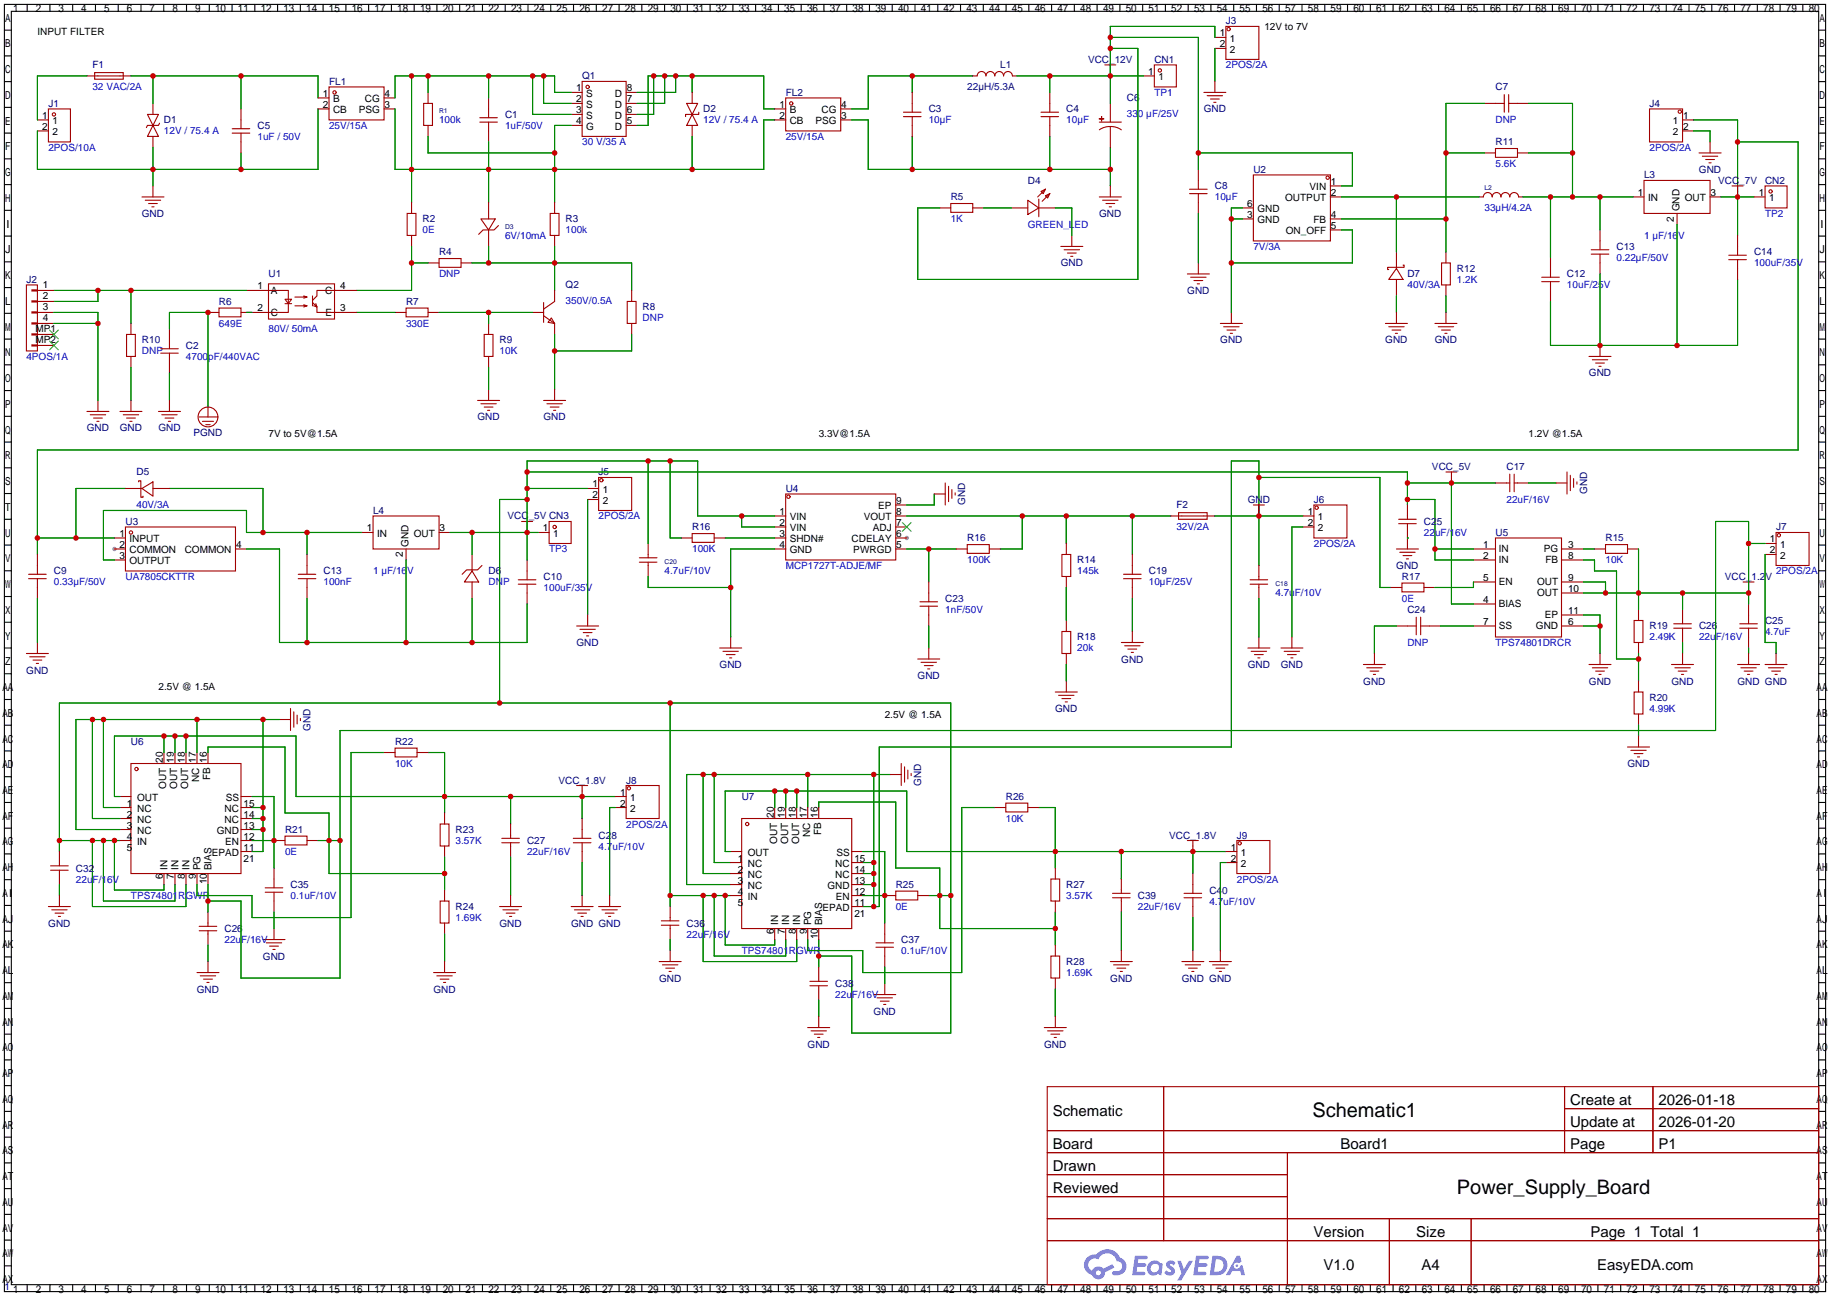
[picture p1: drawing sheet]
<svg xmlns="http://www.w3.org/2000/svg" width="422mm" height="299mm" viewBox="0 0 422 299" stroke-linecap="round" stroke-linejoin="round" font-family="sans-serif">
<defs><g id="words">
<g font-size="4.6">
<text x="302.9" y="258">Schematic1</text>
<text x="336.3" y="275.8">Power_Supply_Board</text>
</g>
<g font-size="3.5">
<text x="243" y="257.6">Schematic</text>
<text x="362.4" y="255.1">Create at</text>
<text x="382.8" y="255.1">2026-01-18</text>
<text x="362.4" y="260.2">Update at</text>
<text x="382.8" y="260.2">2026-01-20</text>
<text x="243" y="265.3">Board</text>
<text x="309.4" y="265.3">Board1</text>
<text x="362.4" y="265.3">Page</text>
<text x="382.8" y="265.3">P1</text>
<text x="243" y="270.3">Drawn</text>
<text x="243" y="275.4">Reviewed</text>
<text x="303.2" y="285.6">Version</text>
<text x="326.9" y="285.6">Size</text>
<text x="367.1" y="285.6">Page 1 Total 1</text>
<text x="305.5" y="293.2">V1.0</text>
<text x="328.1" y="293.2">A4</text>
<text x="368.6" y="293.2">EasyEDA.com</text>
</g>
<g font-size="2.5">
<text x="49.7" y="2.8">10</text>
<text x="54.9" y="2.8">11</text>
<text x="60.2" y="2.8">12</text>
<text x="65.4" y="2.8">13</text>
<text x="70.7" y="2.8">14</text>
<text x="75.9" y="2.8">15</text>
<text x="81.2" y="2.8">16</text>
<text x="86.4" y="2.8">17</text>
<text x="91.7" y="2.8">18</text>
<text x="97" y="2.8">19</text>
<text x="102.2" y="2.8">20</text>
<text x="107.5" y="2.8">21</text>
<text x="112.7" y="2.8">22</text>
<text x="118" y="2.8">23</text>
<text x="123.2" y="2.8">24</text>
<text x="128.5" y="2.8">25</text>
<text x="133.7" y="2.8">26</text>
<text x="139" y="2.8">27</text>
<text x="144.2" y="2.8">28</text>
<text x="149.5" y="2.8">29</text>
<text x="154.8" y="2.8">30</text>
<text x="160" y="2.8">31</text>
<text x="165.3" y="2.8">32</text>
<text x="170.5" y="2.8">33</text>
<text x="175.8" y="2.8">34</text>
<text x="181" y="2.8">35</text>
<text x="186.3" y="2.8">36</text>
<text x="191.5" y="2.8">37</text>
<text x="196.8" y="2.8">38</text>
<text x="202" y="2.8">39</text>
<text x="207.3" y="2.8">40</text>
<text x="212.6" y="2.8">41</text>
<text x="217.8" y="2.8">42</text>
<text x="223.1" y="2.8">43</text>
<text x="228.3" y="2.8">44</text>
<text x="233.6" y="2.8">45</text>
<text x="238.8" y="2.8">46</text>
<text x="244.1" y="2.8">47</text>
<text x="249.3" y="2.8">48</text>
<text x="254.6" y="2.8">49</text>
<text x="259.8" y="2.8">50</text>
<text x="265.1" y="2.8">51</text>
<text x="270.4" y="2.8">52</text>
<text x="275.6" y="2.8">53</text>
<text x="280.9" y="2.8">54</text>
<text x="286.1" y="2.8">55</text>
<text x="291.4" y="2.8">56</text>
<text x="296.6" y="2.8">57</text>
<text x="301.9" y="2.8">58</text>
<text x="307.1" y="2.8">59</text>
<text x="312.4" y="2.8">60</text>
<text x="317.7" y="2.8">61</text>
<text x="322.9" y="2.8">62</text>
<text x="328.2" y="2.8">63</text>
<text x="333.4" y="2.8">64</text>
<text x="338.7" y="2.8">65</text>
<text x="343.9" y="2.8">66</text>
<text x="349.2" y="2.8">67</text>
<text x="354.4" y="2.8">68</text>
<text x="359.7" y="2.8">69</text>
<text x="364.9" y="2.8">70</text>
<text x="370.2" y="2.8">71</text>
<text x="375.5" y="2.8">72</text>
<text x="380.7" y="2.8">73</text>
<text x="386" y="2.8">74</text>
<text x="391.2" y="2.8">75</text>
<text x="396.5" y="2.8">76</text>
<text x="401.7" y="2.8">77</text>
<text x="407" y="2.8">78</text>
<text x="412.2" y="2.8">79</text>
<text x="417.5" y="2.8">80</text>
<text x=".5" y="159.5">AA</text>
<text x="419.3" y="159.5">AA</text>
<text x=".5" y="165.5">AB</text>
<text x="419.3" y="165.5">AB</text>
<text x=".5" y="171.4">AC</text>
<text x="419.3" y="171.4">AC</text>
<text x=".5" y="177.4">AD</text>
<text x="419.3" y="177.4">AD</text>
<text x=".5" y="183.3">AE</text>
<text x="419.3" y="183.3">AE</text>
<text x=".5" y="189.3">AF</text>
<text x="419.3" y="189.3">AF</text>
<text x=".5" y="195.2">AG</text>
<text x="419.3" y="195.2">AG</text>
<text x=".5" y="201.1">AH</text>
<text x="419.3" y="201.1">AH</text>
<text x=".5" y="207.1">AI</text>
<text x="419.3" y="207.1">AI</text>
<text x=".5" y="213">AJ</text>
<text x="419.3" y="213">AJ</text>
<text x=".5" y="219">AK</text>
<text x="419.3" y="219">AK</text>
<text x=".5" y="224.9">AL</text>
<text x="419.3" y="224.9">AL</text>
<text x=".5" y="230.9">AM</text>
<text x="419.3" y="230.9">AM</text>
<text x=".5" y="236.8">AN</text>
<text x="419.3" y="236.8">AN</text>
<text x=".5" y="242.7">AO</text>
<text x="419.3" y="242.7">AO</text>
<text x=".5" y="248.7">AP</text>
<text x="419.3" y="248.7">AP</text>
<text x=".5" y="254.6">AQ</text>
<text x="419.3" y="254.6">AQ</text>
<text x=".5" y="260.6">AR</text>
<text x="419.3" y="260.6">AR</text>
<text x=".5" y="266.5">AS</text>
<text x="419.3" y="266.5">AS</text>
<text x=".5" y="272.5">AT</text>
<text x="419.3" y="272.5">AT</text>
<text x=".5" y="278.4">AU</text>
<text x="419.3" y="278.4">AU</text>
<text x=".5" y="284.4">AV</text>
<text x="419.3" y="284.4">AV</text>
<text x=".5" y="290.3">AW</text>
<text x="419.3" y="290.3">AW</text>
<text x=".5" y="296.2">AX</text>
<text x="49.7" y="298.4">10</text>
<text x="54.9" y="298.4">11</text>
<text x="60.2" y="298.4">12</text>
<text x="65.4" y="298.4">13</text>
<text x="70.7" y="298.4">14</text>
<text x="75.9" y="298.4">15</text>
<text x="81.2" y="298.4">16</text>
<text x="86.4" y="298.4">17</text>
<text x="91.7" y="298.4">18</text>
<text x="97" y="298.4">19</text>
<text x="102.2" y="298.4">20</text>
<text x="107.5" y="298.4">21</text>
<text x="112.7" y="298.4">22</text>
<text x="118" y="298.4">23</text>
<text x="123.2" y="298.4">24</text>
<text x="128.5" y="298.4">25</text>
<text x="133.7" y="298.4">26</text>
<text x="139" y="298.4">27</text>
<text x="144.2" y="298.4">28</text>
<text x="149.5" y="298.4">29</text>
<text x="154.8" y="298.4">30</text>
<text x="160" y="298.4">31</text>
<text x="165.3" y="298.4">32</text>
<text x="170.5" y="298.4">33</text>
<text x="175.8" y="298.4">34</text>
<text x="181" y="298.4">35</text>
<text x="186.3" y="298.4">36</text>
<text x="191.5" y="298.4">37</text>
<text x="196.8" y="298.4">38</text>
<text x="202" y="298.4">39</text>
<text x="207.3" y="298.4">40</text>
<text x="212.6" y="298.4">41</text>
<text x="217.8" y="298.4">42</text>
<text x="223.1" y="298.4">43</text>
<text x="228.3" y="298.4">44</text>
<text x="233.6" y="298.4">45</text>
<text x="238.8" y="298.4">46</text>
<text x="244.1" y="298.4">47</text>
<text x="249.3" y="298.4">48</text>
<text x="254.6" y="298.4">49</text>
<text x="259.8" y="298.4">50</text>
<text x="265.1" y="298.4">51</text>
<text x="270.4" y="298.4">52</text>
<text x="275.6" y="298.4">53</text>
<text x="280.9" y="298.4">54</text>
<text x="286.1" y="298.4">55</text>
<text x="291.4" y="298.4">56</text>
<text x="296.6" y="298.4">57</text>
<text x="301.9" y="298.4">58</text>
<text x="307.1" y="298.4">59</text>
<text x="312.4" y="298.4">60</text>
<text x="317.7" y="298.4">61</text>
<text x="322.9" y="298.4">62</text>
<text x="328.2" y="298.4">63</text>
<text x="333.4" y="298.4">64</text>
<text x="338.7" y="298.4">65</text>
<text x="343.9" y="298.4">66</text>
<text x="349.2" y="298.4">67</text>
<text x="354.4" y="298.4">68</text>
<text x="359.7" y="298.4">69</text>
<text x="364.9" y="298.4">70</text>
<text x="370.2" y="298.4">71</text>
<text x="375.5" y="298.4">72</text>
<text x="380.7" y="298.4">73</text>
<text x="386" y="298.4">74</text>
<text x="391.2" y="298.4">75</text>
<text x="396.5" y="298.4">76</text>
<text x="401.7" y="298.4">77</text>
<text x="407" y="298.4">78</text>
<text x="412.2" y="298.4">79</text>
<text x="417.5" y="298.4">80</text>
<text x="419.3" y="296.2">AX</text>
</g>
<g font-size="2.3" fill="#000080">
<text x="283" y="5.6">J3</text>
<text x="21.3" y="15.8">F1</text>
<text x="230.9" y="15.8">L1</text>
<text x="251.2" y="14.5">VCC_12V</text>
<text x="266.4" y="14.5">CN1</text>
<text x="75.9" y="19.6">FL1</text>
<text x="134.4" y="18.3">Q1</text>
<text x="181.4" y="22.1">FL2</text>
<text x="223.3" y="20.9">22µH/5.3A</text>
<text x="260.1" y="23.4">C6</text>
<text x="345.2" y="20.9">C7</text>
<text x="11.2" y="24.7">J1</text>
<text x="37.8" y="28.5">D1</text>
<text x="59.4" y="29.8">C5</text>
<text x="116.6" y="27.2">C1</text>
<text x="162.3" y="26">D2</text>
<text x="214.4" y="26">C3</text>
<text x="246.1" y="26">C4</text>
<text x="277.9" y="26">GND</text>
<text x="380.7" y="24.7">J4</text>
<text x="345.2" y="33.6">R11</text>
<text x="289.3" y="39.9">U2</text>
<text x="379.5" y="41.2">L3</text>
<text x="392.2" y="39.9">GND</text>
<text x="219.5" y="46.3">R5</text>
<text x="237.2" y="42.5">D4</text>
<text x="280.4" y="43.7">C8</text>
<text x="396.6" y="42.5">VCC_7V</text>
<text x="407.4" y="42.5">CN2</text>
<text x="32.7" y="50.1">GND</text>
<text x="97.5" y="51.4">R2</text>
<text x="130.6" y="51.4">R3</text>
<text x="253.7" y="50.1">GND</text>
<text x="101.3" y="59">R4</text>
<text x="373.1" y="57.7">C13</text>
<text x="404.9" y="59">C14</text>
<text x="6.1" y="65.3">J2</text>
<text x="62" y="64.1">U1</text>
<text x="244.8" y="61.5">GND</text>
<text x="324.9" y="64.1">D7</text>
<text x="336.3" y="62.8">R12</text>
<text x="361.7" y="64.1">C12</text>
<text x="50.5" y="70.4">R6</text>
<text x="93.7" y="70.4">R7</text>
<text x="130.6" y="66.6">Q2</text>
<text x="148.3" y="71.7">R8</text>
<text x="274" y="67.9">GND</text>
<text x="32.8" y="79.3">R10</text>
<text x="42.9" y="80.6">C2</text>
<text x="115.3" y="79.3">R9</text>
<text x="281.7" y="79.3">GND</text>
<text x="319.8" y="79.3">GND</text>
<text x="331.2" y="79.3">GND</text>
<text x="366.8" y="86.9">GND</text>
<text x="20" y="99.6">GND</text>
<text x="27.7" y="99.6">GND</text>
<text x="36.6" y="99.6">GND</text>
<text x="44.7" y="100.6">PGND</text>
<text x="110.2" y="97.1">GND</text>
<text x="125.5" y="97.1">GND</text>
<text x="31.5" y="109.8">D5</text>
<text x="138.2" y="109.8">J5</text>
<text x="181.4" y="113.6">U4</text>
<text x="330.5" y="108.5">VCC_5V</text>
<text x="347.7" y="108.5">C17</text>
<text x="86.1" y="118.7">L4</text>
<text x="117.2" y="119.9">VCC_5V CN3</text>
<text x="222.8" y="116.6" transform="rotate(-90 222.8 116.6)">GND</text>
<text x="271.5" y="117.4">F2</text>
<text x="288" y="116.1">GND</text>
<text x="303.3" y="116.1">J6</text>
<text x="366.3" y="114.1" transform="rotate(-90 366.3 114.1)">GND</text>
<text x="29" y="121.2">U3</text>
<text x="159.8" y="122.5">R16</text>
<text x="223.3" y="125">R16</text>
<text x="328.7" y="121.2">C25</text>
<text x="345.2" y="123.7">U5</text>
<text x="370.6" y="125">R15</text>
<text x="410" y="122.5">J7</text>
<text x="248.7" y="130.1">R14</text>
<text x="322.3" y="131.4">GND</text>
<text x="12.4" y="132.6">C9</text>
<text x="74.7" y="132.6">C13</text>
<text x="112.8" y="132.6">D6</text>
<text x="125.5" y="133.9">C10</text>
<text x="265.2" y="132.6">C19</text>
<text x="323.6" y="133.9">R17</text>
<text x="398.2" y="133.9">VCC_1.2V</text>
<text x="218.2" y="139">C23</text>
<text x="324.9" y="141.5">C24</text>
<text x="133.1" y="149.1">GND</text>
<text x="248.7" y="147.9">R18</text>
<text x="380.7" y="145.3">R19</text>
<text x="392.2" y="145.3">C26</text>
<text x="407.4" y="144.1">C25</text>
<text x="6.1" y="155.5">GND</text>
<text x="166.1" y="154.2">GND</text>
<text x="258.8" y="153">GND</text>
<text x="288" y="154.2">GND</text>
<text x="295.6" y="154.2">GND</text>
<text x="211.8" y="156.8">GND</text>
<text x="314.7" y="158">GND</text>
<text x="366.8" y="158">GND</text>
<text x="380.7" y="161.8">R20</text>
<text x="385.8" y="158">GND</text>
<text x="401" y="158">GND GND</text>
<text x="243.6" y="164.4">GND</text>
<text x="30.2" y="172">U6</text>
<text x="71.7" y="168.7" transform="rotate(-90 71.7 168.7)">GND</text>
<text x="91.2" y="172">R22</text>
<text x="375.6" y="177.1">GND</text>
<text x="128.9" y="180.9">VCC_1.8V</text>
<text x="144.5" y="180.9">J8</text>
<text x="171.2" y="184.7">U7</text>
<text x="212.6" y="181.4" transform="rotate(-90 212.6 181.4)">GND</text>
<text x="232.2" y="184.7">R26</text>
<text x="65.8" y="192.3">R21</text>
<text x="105.2" y="192.3">R23</text>
<text x="121.7" y="194.9">C27</text>
<text x="138.2" y="193.6">C28</text>
<text x="269.9" y="193.6">VCC_1.8V</text>
<text x="285.5" y="193.6">J9</text>
<text x="17.5" y="201.2">C32</text>
<text x="67.1" y="205">C35</text>
<text x="206.8" y="205">R25</text>
<text x="246.1" y="205">R27</text>
<text x="262.6" y="207.6">C39</text>
<text x="279.1" y="206.3">C40</text>
<text x="11.2" y="213.9">GND</text>
<text x="51.8" y="215.2">C26</text>
<text x="105.2" y="210.1">R24</text>
<text x="115.3" y="213.9">GND</text>
<text x="131.8" y="213.9">GND GND</text>
<text x="158.5" y="213.9">C36</text>
<text x="60.7" y="221.5">GND</text>
<text x="208" y="217.7">C37</text>
<text x="152.1" y="226.6">GND</text>
<text x="192.8" y="227.9">C38</text>
<text x="246.1" y="222.8">R28</text>
<text x="256.3" y="226.6">GND</text>
<text x="272.8" y="226.6">GND GND</text>
<text x="45.4" y="229.2">GND</text>
<text x="100.1" y="229.2">GND</text>
<text x="201.7" y="234.2">GND</text>
<text x="186.4" y="241.9">GND</text>
<text x="241" y="241.9">GND</text>
<text x="1" y="297.7">1</text>
</g>
<g font-size="2.3">
<text x="8.6" y="8.2">INPUT FILTER</text>
<text x="281.5" y="8.4">1</text>
<text x="281.5" y="10.9">2</text>
<text x="283.9" y="9.7">1</text>
<text x="291.8" y="6.9">12V to 7V</text>
<text x="265" y="17.3">1</text>
<text x="283.9" y="12.2">2</text>
<text x="74.5" y="22.4">1</text>
<text x="76.9" y="23.6">B</text>
<text x="84.2" y="23.6">CG</text>
<text x="88.8" y="22.4">4</text>
<text x="133" y="23.6">2</text>
<text x="133" y="21.1">1</text>
<text x="135.3" y="22.4">S</text>
<text x="141.9" y="22.4">D</text>
<text x="144.7" y="21.1">8</text>
<text x="144.7" y="23.6">7</text>
<text x="267.4" y="18.6">1</text>
<text x="9.8" y="27.5">1</text>
<text x="9.8" y="30">2</text>
<text x="12.1" y="28.7">1</text>
<text x="74.5" y="24.9">2</text>
<text x="76.9" y="26.2">CB</text>
<text x="82.8" y="26.2">PSG</text>
<text x="88.8" y="24.9">3</text>
<text x="133" y="28.7">4</text>
<text x="133" y="26.2">3</text>
<text x="135.3" y="30">G</text>
<text x="135.3" y="27.5">S</text>
<text x="135.3" y="24.9">S</text>
<text x="141.9" y="24.9">D</text>
<text x="141.9" y="27.5">D</text>
<text x="141.9" y="30">D</text>
<text x="144.7" y="26.2">6</text>
<text x="144.7" y="28.7">5</text>
<text x="179.9" y="24.9">1</text>
<text x="179.9" y="27.5">2</text>
<text x="182.3" y="26.2">B</text>
<text x="182.3" y="28.7">CB</text>
<text x="188.2" y="28.7">PSG</text>
<text x="189.7" y="26.2">CG</text>
<text x="194.2" y="27.5">3</text>
<text x="194.2" y="24.9">4</text>
<text x="386.1" y="28.7">1</text>
<text x="388.5" y="27.5">1</text>
<text x="388.5" y="30">2</text>
<text x="12.1" y="31.3">2</text>
<text x="386.1" y="31.3">2</text>
<text x="287.9" y="47.8">6</text>
<text x="296.7" y="46.5">OUTPUT</text>
<text x="302.3" y="44">VIN</text>
<text x="307.2" y="45.2">2</text>
<text x="307.2" y="42.7">1</text>
<text x="378.1" y="45.2">1</text>
<text x="380.4" y="46.5">IN</text>
<text x="388.9" y="46.5">OUT</text>
<text x="394.8" y="45.2">3</text>
<text x="406" y="45.2">1</text>
<text x="408.4" y="46.5">1</text>
<text x="287.9" y="50.3">3</text>
<text x="290.2" y="49">GND</text>
<text x="290.2" y="51.6">GND</text>
<text x="303.2" y="51.6">FB</text>
<text x="307.2" y="52.9">5</text>
<text x="307.2" y="50.3">4</text>
<text x="386.4" y="51.2" transform="rotate(-90 386.4 51.2)">2</text>
<text x="387.6" y="48.8" transform="rotate(-90 387.6 48.8)">GND</text>
<text x="296.8" y="54.1">ON_OFF</text>
<text x="9.9" y="66.6">1</text>
<text x="9.9" y="69.1">2</text>
<text x="9.9" y="71.7">3</text>
<text x="59.4" y="71.9">2</text>
<text x="59.4" y="66.8">1</text>
<text x="62.5" y="67.8">A</text>
<text x="75" y="67.8">C</text>
<text x="78.5" y="66.8">4</text>
<text x="78.5" y="71.9">3</text>
<text x="8.2" y="76.8">MP1</text>
<text x="9.9" y="74.2">4</text>
<text x="62.5" y="72.9">C</text>
<text x="75.2" y="72.9">E</text>
<text x="8.2" y="79.3">MP2</text>
<text x="62" y="100.9">7V to 5V@1.5A</text>
<text x="189" y="100.9">3.3V@1.5A</text>
<text x="352.8" y="100.9">1.2V @1.5A</text>
<text x="136.8" y="112.5">1</text>
<text x="139.1" y="113.8">1</text>
<text x="136.8" y="115.1">2</text>
<text x="139.1" y="116.4">2</text>
<text x="179.9" y="118.9">1</text>
<text x="202.7" y="117.6">EP</text>
<text x="206.9" y="118.9">8</text>
<text x="206.9" y="116.4">9</text>
<text x="301.9" y="118.9">1</text>
<text x="27.5" y="124">1</text>
<text x="29.9" y="125.2">INPUT</text>
<text x="84.7" y="122.7">1</text>
<text x="87" y="124">IN</text>
<text x="95.5" y="124">OUT</text>
<text x="101.5" y="122.7">3</text>
<text x="125.3" y="122.7">1</text>
<text x="127.7" y="124">1</text>
<text x="179.9" y="121.4">2</text>
<text x="179.9" y="124">3</text>
<text x="182.3" y="120.2">VIN</text>
<text x="182.3" y="122.7">VIN</text>
<text x="182.3" y="125.2">SHDN#</text>
<text x="196.6" y="125.2">CDELAY</text>
<text x="199.4" y="120.2">VOUT</text>
<text x="201.5" y="122.7">ADJ</text>
<text x="206.9" y="124">6</text>
<text x="206.9" y="121.4">7</text>
<text x="301.9" y="121.4">2</text>
<text x="304.2" y="120.2">1</text>
<text x="304.2" y="122.7">2</text>
<text x="408.5" y="125.2">1</text>
<text x="27.5" y="126.5">2</text>
<text x="27.5" y="129.1">3</text>
<text x="29.9" y="127.8">COMMON</text>
<text x="29.9" y="130.3">OUTPUT</text>
<text x="42.6" y="127.8">COMMON</text>
<text x="54.5" y="126.5">4</text>
<text x="93" y="128.6" transform="rotate(-90 93 128.6)">2</text>
<text x="94.3" y="126.3" transform="rotate(-90 94.3 126.3)">GND</text>
<text x="179.9" y="126.5">4</text>
<text x="182.3" y="127.8">GND</text>
<text x="197" y="127.8">PWRGD</text>
<text x="206.9" y="126.5">5</text>
<text x="342.4" y="126.5">1</text>
<text x="342.4" y="129.1">2</text>
<text x="345.9" y="127.5">IN</text>
<text x="345.9" y="130.1">IN</text>
<text x="356.3" y="127.5">PG</text>
<text x="356.7" y="130.1">FB</text>
<text x="361.9" y="126.5">3</text>
<text x="361.9" y="129.1">8</text>
<text x="408.5" y="127.8">2</text>
<text x="410.9" y="126.5">1</text>
<text x="410.9" y="129.1">2</text>
<text x="342.4" y="134.1">5</text>
<text x="345.9" y="135.2">EN</text>
<text x="354.8" y="135.2">OUT</text>
<text x="354.8" y="137.7">OUT</text>
<text x="361.9" y="134.1">9</text>
<text x="361.9" y="136.7">10</text>
<text x="342.4" y="139.2">4</text>
<text x="345.9" y="140.2">BIAS</text>
<text x="356.6" y="142.8">EP</text>
<text x="361.9" y="141.8">11</text>
<text x="342.4" y="144.3">7</text>
<text x="345.9" y="145.3">SS</text>
<text x="354.5" y="145.3">GND</text>
<text x="361.9" y="144.3">6</text>
<text x="36.6" y="159.3">2.5V @ 1.5A</text>
<text x="204.2" y="165.7">2.5V @ 1.5A</text>
<text x="37.6" y="176.1" transform="rotate(-90 37.6 176.1)">20</text>
<text x="40.2" y="176.1" transform="rotate(-90 40.2 176.1)">19</text>
<text x="42.7" y="176.1" transform="rotate(-90 42.7 176.1)">18</text>
<text x="45.2" y="176.1" transform="rotate(-90 45.2 176.1)">17</text>
<text x="47.8" y="176.1" transform="rotate(-90 47.8 176.1)">16</text>
<text x="31.7" y="185">OUT</text>
<text x="38.4" y="182.1" transform="rotate(-90 38.4 182.1)">OUT</text>
<text x="40.9" y="182.1" transform="rotate(-90 40.9 182.1)">OUT</text>
<text x="43.5" y="182.1" transform="rotate(-90 43.5 182.1)">OUT</text>
<text x="46" y="180.6" transform="rotate(-90 46 180.6)">NC</text>
<text x="48.5" y="180.2" transform="rotate(-90 48.5 180.2)">FB</text>
<text x="52.1" y="185">SS</text>
<text x="143.1" y="183.7">1</text>
<text x="145.5" y="184.9">1</text>
<text x="29.3" y="186.2">1</text>
<text x="29.3" y="188.8">2</text>
<text x="29.3" y="191.3">3</text>
<text x="31.7" y="187.5">NC</text>
<text x="31.7" y="190">NC</text>
<text x="51.8" y="190">NC</text>
<text x="51.8" y="187.5">NC</text>
<text x="56.2" y="191.3">13</text>
<text x="56.2" y="188.8">14</text>
<text x="56.2" y="186.2">15</text>
<text x="143.1" y="186.2">2</text>
<text x="145.5" y="187.5">2</text>
<text x="178.6" y="188.8" transform="rotate(-90 178.6 188.8)">20</text>
<text x="181.1" y="188.8" transform="rotate(-90 181.1 188.8)">19</text>
<text x="183.7" y="188.8" transform="rotate(-90 183.7 188.8)">18</text>
<text x="186.2" y="188.8" transform="rotate(-90 186.2 188.8)">17</text>
<text x="188.7" y="188.8" transform="rotate(-90 188.7 188.8)">16</text>
<text x="29.3" y="193.8">4</text>
<text x="29.3" y="196.4">5</text>
<text x="31.7" y="192.6">NC</text>
<text x="31.7" y="195.1">IN</text>
<text x="48.9" y="197.7">EPAD</text>
<text x="50" y="192.6">GND</text>
<text x="52" y="195.1">EN</text>
<text x="56.2" y="196.4">11</text>
<text x="56.2" y="193.8">12</text>
<text x="172.6" y="197.7">OUT</text>
<text x="179.3" y="194.8" transform="rotate(-90 179.3 194.8)">OUT</text>
<text x="181.9" y="194.8" transform="rotate(-90 181.9 194.8)">OUT</text>
<text x="184.4" y="194.8" transform="rotate(-90 184.4 194.8)">OUT</text>
<text x="187" y="193.3" transform="rotate(-90 187 193.3)">NC</text>
<text x="189.5" y="192.9" transform="rotate(-90 189.5 192.9)">FB</text>
<text x="193.1" y="197.7">SS</text>
<text x="284.1" y="196.4">1</text>
<text x="286.4" y="197.6">1</text>
<text x="37.6" y="202.8" transform="rotate(-90 37.6 202.8)">6</text>
<text x="38.6" y="200.9" transform="rotate(-90 38.6 200.9)">IN</text>
<text x="40.2" y="202.8" transform="rotate(-90 40.2 202.8)">7</text>
<text x="41.2" y="200.9" transform="rotate(-90 41.2 200.9)">IN</text>
<text x="42.7" y="202.8" transform="rotate(-90 42.7 202.8)">8</text>
<text x="43.7" y="200.9" transform="rotate(-90 43.7 200.9)">IN</text>
<text x="45.2" y="202.8" transform="rotate(-90 45.2 202.8)">9</text>
<text x="46.3" y="200.9" transform="rotate(-90 46.3 200.9)">PG</text>
<text x="48.8" y="200.9" transform="rotate(-90 48.8 200.9)">BIAS</text>
<text x="56.2" y="198.9">21</text>
<text x="170.3" y="198.9">1</text>
<text x="170.3" y="201.5">2</text>
<text x="172.6" y="200.2">NC</text>
<text x="172.6" y="202.7">NC</text>
<text x="192.8" y="202.7">NC</text>
<text x="192.8" y="200.2">NC</text>
<text x="197.2" y="201.5">14</text>
<text x="197.2" y="198.9">15</text>
<text x="284.1" y="198.9">2</text>
<text x="286.4" y="200.2">2</text>
<text x="47.8" y="204.1" transform="rotate(-90 47.8 204.1)">10</text>
<text x="170.3" y="204">3</text>
<text x="170.3" y="206.5">4</text>
<text x="170.3" y="209.1">5</text>
<text x="172.6" y="205.3">NC</text>
<text x="172.6" y="207.8">IN</text>
<text x="191" y="205.3">GND</text>
<text x="192.9" y="207.8">EN</text>
<text x="197.2" y="209.1">11</text>
<text x="197.2" y="206.5">12</text>
<text x="197.2" y="204">13</text>
<text x="178.6" y="215.5" transform="rotate(-90 178.6 215.5)">6</text>
<text x="179.6" y="213.6" transform="rotate(-90 179.6 213.6)">IN</text>
<text x="181.1" y="215.5" transform="rotate(-90 181.1 215.5)">7</text>
<text x="182.1" y="213.6" transform="rotate(-90 182.1 213.6)">IN</text>
<text x="183.7" y="215.5" transform="rotate(-90 183.7 215.5)">8</text>
<text x="184.7" y="213.6" transform="rotate(-90 184.7 213.6)">IN</text>
<text x="186.2" y="215.5" transform="rotate(-90 186.2 215.5)">9</text>
<text x="187.2" y="213.6" transform="rotate(-90 187.2 213.6)">PG</text>
<text x="189.8" y="213.6" transform="rotate(-90 189.8 213.6)">BIAS</text>
<text x="189.9" y="210.4">EPAD</text>
<text x="197.2" y="211.6">21</text>
<text x="188.7" y="216.8" transform="rotate(-90 188.7 216.8)">10</text>
</g>
<g font-size="2.3" fill="#00f">
<text x="283" y="15.8">2POS/2A</text>
<text x="21.3" y="20.9">32 VAC/2A</text>
<text x="266.4" y="22.1">TP1</text>
<text x="75.9" y="29.8">25V/15A</text>
<text x="101.3" y="28.5">100k</text>
<text x="116.6" y="29.8">1uF/50V</text>
<text x="162.3" y="28.5">12V / 75.4 A</text>
<text x="214.4" y="28.5">10µF</text>
<text x="246.1" y="28.5">10µF</text>
<text x="260.1" y="27">330 µF/25V</text>
<text x="345.2" y="28.5">DNP</text>
<text x="11.2" y="34.8">2POS/10A</text>
<text x="37.8" y="31">12V / 75.4 A</text>
<text x="59.4" y="32.3">1uF / 50V</text>
<text x="134.4" y="33.6">30 V/35 A</text>
<text x="181.4" y="32.3">25V/15A</text>
<text x="380.7" y="34.8">2POS/2A</text>
<text x="345.2" y="38.7">5.6K</text>
<text x="280.4" y="46.3">10µF</text>
<text x="97.5" y="53.9">0E</text>
<text x="130.6" y="53.9">100k</text>
<text x="219.5" y="51.4">1K</text>
<text x="237.2" y="52.6">GREEN_LED</text>
<text x="342.6" y="48.8">33µH/4.2A</text>
<text x="407.4" y="50.1">TP2</text>
<text x="116.6" y="55.2">6V/10mA</text>
<text x="289.3" y="57.7">7V/3A</text>
<text x="379.5" y="55.2">1 µF/16V</text>
<text x="101.3" y="64.1">DNP</text>
<text x="336.3" y="65.3">1.2K</text>
<text x="373.1" y="60.2">0.22µF/50V</text>
<text x="404.9" y="61.5">100uF/35V</text>
<text x="130.6" y="70.1">350V/0.5A</text>
<text x="324.9" y="66.6">40V/3A</text>
<text x="361.7" y="66.6">10uF/25V</text>
<text x="50.5" y="75.5">649E</text>
<text x="62" y="76.8">80V/ 50mA</text>
<text x="93.7" y="75.5">330E</text>
<text x="148.3" y="74.2">DNP</text>
<text x="6.1" y="83.1">4POS/1A</text>
<text x="32.8" y="81.8">DNP</text>
<text x="42.9" y="83.1">4700pF/440VAC</text>
<text x="115.3" y="81.8">10K</text>
<text x="31.5" y="117.4">40V/3A</text>
<text x="138.2" y="119.9">2POS/2A</text>
<text x="347.7" y="116.1">22uF/16V</text>
<text x="271.5" y="122.5">32V/2A</text>
<text x="328.7" y="123.7">22uF/16V</text>
<text x="126.7" y="127.6">TP3</text>
<text x="159.8" y="127.6">100K</text>
<text x="181.4" y="131.4">MCP1727T-ADJE/MF</text>
<text x="223.3" y="130.1">100K</text>
<text x="303.3" y="126.3">2POS/2A</text>
<text x="370.6" y="130.1">10K</text>
<text x="12.4" y="135.2">0.33µF/50V</text>
<text x="29" y="133.9">UA7805CKTTR</text>
<text x="74.7" y="135.2">100nF</text>
<text x="86.1" y="132.6">1 µF/16V</text>
<text x="112.8" y="135.2">DNP</text>
<text x="125.5" y="136.4">100uF/35V</text>
<text x="153.4" y="132.6">4.7uF/10V</text>
<text x="248.7" y="132.6">145k</text>
<text x="265.2" y="135.2">10µF/25V</text>
<text x="294.4" y="137.7">4.7uF/10V</text>
<text x="410" y="132.6">2POS/2A</text>
<text x="218.2" y="141.5">1nF/50V</text>
<text x="323.6" y="139">0E</text>
<text x="324.9" y="149.1">DNP</text>
<text x="345.2" y="149.1">TPS74801DRCR</text>
<text x="380.7" y="147.9">2.49K</text>
<text x="392.2" y="147.9">22uF/16V</text>
<text x="407.4" y="146.6">4.7uF</text>
<text x="248.7" y="150.4">20k</text>
<text x="380.7" y="164.4">4.99K</text>
<text x="91.2" y="177.1">10K</text>
<text x="144.5" y="191.1">2POS/2A</text>
<text x="232.2" y="189.8">10K</text>
<text x="65.8" y="197.4">0E</text>
<text x="105.2" y="194.9">3.57K</text>
<text x="121.7" y="197.4">22uF/16V</text>
<text x="138.2" y="196.1">4.7uF/10V</text>
<text x="17.5" y="203.8">22uF/16V</text>
<text x="285.5" y="203.8">2POS/2A</text>
<text x="30.2" y="207.6">TPS74801RGWR</text>
<text x="67.1" y="207.6">0.1uF/10V</text>
<text x="246.1" y="207.6">3.57K</text>
<text x="279.1" y="208.8">4.7uF/10V</text>
<text x="105.2" y="212.6">1.69K</text>
<text x="206.8" y="210.1">0E</text>
<text x="262.6" y="210.1">22uF/16V</text>
<text x="51.8" y="217.7">22uF/16V</text>
<text x="158.5" y="216.5">22uF/16V</text>
<text x="171.2" y="220.3">TPS74801RGWR</text>
<text x="208" y="220.3">0.1uF/10V</text>
<text x="246.1" y="225.3">1.69K</text>
<text x="192.8" y="230.4">22uF/16V</text>
</g>
<g font-size="1.6" fill="#000080">
<text x="101.3" y="26.1">R1</text>
<text x="342.6" y="43.9">L2</text>
<text x="116.6" y="52.8">D3</text>
<text x="153.4" y="130.2">C20</text>
<text x="294.4" y="135.3">C18</text>
</g>
</g></defs>
<g fill="#999">
<circle cx="26.4" cy="126.7" r=".51"/>
<circle cx="209.3" cy="124.2" r=".51"/>
</g>
<g fill="none" stroke="#000" stroke-width=".25">
<path d="M1 1h420.4v297.2h-420.4zM1 7h1.6M1 12.9h1.6M1 18.8h1.6M2.6 2.6h417.2v294h-417.2zM6.3 1v1.6M11.5 1v1.6M16.8 1v1.6M22 1v1.6M27.3 1v1.6M32.5 1v1.6M37.8 1v1.6"/>
<path d="M43.1 1v1.6M48.3 1v1.6M53.6 1v1.6M58.8 1v1.6M64.1 1v1.6M69.3 1v1.6M74.6 1v1.6M79.8 1v1.6M85.1 1v1.6M90.3 1v1.6M95.6 1v1.6M100.9 1v1.6"/>
<path d="M106.1 1v1.6M111.4 1v1.6M116.6 1v1.6M121.9 1v1.6M127.1 1v1.6M132.4 1v1.6M137.6 1v1.6M142.9 1v1.6M148.1 1v1.6M153.4 1v1.6M158.7 1v1.6M163.9 1v1.6"/>
<path d="M169.2 1v1.6M174.4 1v1.6M179.7 1v1.6M184.9 1v1.6M190.2 1v1.6M195.4 1v1.6M200.7 1v1.6M205.9 1v1.6M211.2 1v1.6M216.5 1v1.6M221.7 1v1.6M227 1v1.6"/>
<path d="M232.2 1v1.6M237.5 1v1.6M242.7 1v1.6M248 1v1.6M253.2 1v1.6M258.5 1v1.6M263.7 1v1.6M269 1v1.6M274.3 1v1.6M279.5 1v1.6M284.8 1v1.6M290 1v1.6"/>
<path d="M295.3 1v1.6M300.5 1v1.6M305.8 1v1.6M311 1v1.6M316.3 1v1.6M321.5 1v1.6M326.8 1v1.6M332.1 1v1.6M337.3 1v1.6M342.6 1v1.6M347.8 1v1.6M353.1 1v1.6"/>
<path d="M358.3 1v1.6M363.6 1v1.6M368.8 1v1.6M374.1 1v1.6M379.3 1v1.6M384.6 1v1.6M389.9 1v1.6M395.1 1v1.6M400.4 1v1.6M405.6 1v1.6M410.9 1v1.6M416.1 1v1.6"/>
<path d="M419.8 7h1.6M419.8 12.9h1.6M419.8 18.8h1.6M1 24.8h1.6M1 30.7h1.6M1 36.7h1.6M419.8 24.8h1.6M419.8 30.7h1.6M419.8 36.7h1.6M1 42.6h1.6M1 48.6h1.6M1 54.5h1.6"/>
<path d="M419.8 42.6h1.6M419.8 48.6h1.6M419.8 54.5h1.6M1 60.5h1.6M1 66.4h1.6M1 72.3h1.6M1 78.3h1.6M419.8 60.5h1.6M419.8 66.4h1.6M419.8 72.3h1.6M419.8 78.3h1.6M1 84.2h1.6"/>
<path d="M1 90.2h1.6M1 96.1h1.6M419.8 84.2h1.6M419.8 90.2h1.6M419.8 96.1h1.6M1 102.1h1.6M1 108h1.6M1 113.9h1.6M1 119.9h1.6M419.8 102.1h1.6M419.8 108h1.6M419.8 113.9h1.6"/>
<path d="M419.8 119.9h1.6M1 125.8h1.6M1 131.8h1.6M1 137.7h1.6M419.8 125.8h1.6M419.8 131.8h1.6M419.8 137.7h1.6M1 143.7h1.6M1 149.6h1.6M1 155.5h1.6M419.8 143.7h1.6M419.8 149.6h1.6"/>
<path d="M419.8 155.5h1.6M1 161.5h1.6M1 167.4h1.6M1 173.4h1.6M1 179.3h1.6M419.8 161.5h1.6M419.8 167.4h1.6M419.8 173.4h1.6M419.8 179.3h1.6M1 185.3h1.6M1 191.2h1.6M1 197.2h1.6"/>
<path d="M419.8 185.3h1.6M419.8 191.2h1.6M419.8 197.2h1.6M1 203.1h1.6M1 209h1.6M1 215h1.6M419.8 203.1h1.6M419.8 209h1.6M419.8 215h1.6M1 220.9h1.6M1 226.9h1.6M1 232.8h1.6"/>
<path d="M1 238.8h1.6M419.8 220.9h1.6M419.8 226.9h1.6M419.8 232.8h1.6M419.8 238.8h1.6M1 244.7h1.6M1 250.6h1.6M1 256.6h1.6M419.8 244.7h1.6M419.8 250.6h1.6M419.8 256.6h1.6M1 262.5h1.6"/>
<path d="M1 268.5h1.6M1 274.4h1.6M419.8 262.5h1.6M419.8 268.5h1.6M419.8 274.4h1.6M1 280.4h1.6M1 286.3h1.6M1 292.3h1.6M6.3 296.6v1.6M11.5 296.6v1.6M16.8 296.6v1.6M22 296.6v1.6"/>
<path d="M27.3 296.6v1.6M32.5 296.6v1.6M37.8 296.6v1.6M43.1 296.6v1.6M48.3 296.6v1.6M53.6 296.6v1.6M58.8 296.6v1.6M64.1 296.6v1.6M69.3 296.6v1.6M74.6 296.6v1.6M79.8 296.6v1.6M85.1 296.6v1.6"/>
<path d="M90.3 296.6v1.6M95.6 296.6v1.6M100.9 296.6v1.6M106.1 296.6v1.6M111.4 296.6v1.6M116.6 296.6v1.6M121.9 296.6v1.6M127.1 296.6v1.6M132.4 296.6v1.6M137.6 296.6v1.6M142.9 296.6v1.6M148.1 296.6v1.6"/>
<path d="M153.4 296.6v1.6M158.7 296.6v1.6M163.9 296.6v1.6M169.2 296.6v1.6M174.4 296.6v1.6M179.7 296.6v1.6M184.9 296.6v1.6M190.2 296.6v1.6M195.4 296.6v1.6M200.7 296.6v1.6M205.9 296.6v1.6M211.2 296.6v1.6"/>
<path d="M216.5 296.6v1.6M221.7 296.6v1.6M227 296.6v1.6M232.2 296.6v1.6M237.5 296.6v1.6M242.7 296.6v1.6M248 296.6v1.6M253.2 296.6v1.6M258.5 296.6v1.6M263.7 296.6v1.6M269 296.6v1.6M274.3 296.6v1.6"/>
<path d="M279.5 296.6v1.6M284.8 296.6v1.6M290 296.6v1.6M295.3 296.6v1.6M300.5 296.6v1.6M305.8 296.6v1.6M311 296.6v1.6M316.3 296.6v1.6M321.5 296.6v1.6M326.8 296.6v1.6M332.1 296.6v1.6M337.3 296.6v1.6"/>
<path d="M342.6 296.6v1.6M347.8 296.6v1.6M353.1 296.6v1.6M358.3 296.6v1.6M363.6 296.6v1.6M368.8 296.6v1.6M374.1 296.6v1.6M379.3 296.6v1.6M384.6 296.6v1.6M389.9 296.6v1.6M395.1 296.6v1.6M400.4 296.6v1.6"/>
<path d="M405.6 296.6v1.6M410.9 296.6v1.6M416.1 296.6v1.6M419.8 280.4h1.6M419.8 286.3h1.6M419.8 292.3h1.6"/>
</g>
<g fill="none" stroke="#a10000" stroke-width=".25">
<path d="M241.7 250.9h178.1v45.7h-178.1zM268.6 250.9v35.5M361.1 250.9v15.2M361.1 256h58.7M381.5 250.9v15.2M241.7 261h178.1M241.7 266.1h178.1M241.7 271.2h55.5M241.7 276.3h55.5M297.2 266.1v30.5M241.7 281.4h178.1M241.7 286.4h178.1"/>
<path d="M320.7 281.4v15.2M339.6 281.4v15.2"/>
</g>
<g fill="#5487ff">
<path d="M269.5 291.3a1.3 1.3 0 0 1 1.8 .3l-.4 .6a.54 .54 0 0 0-.9-.3l.1 .3a1.28 1.28 0 0 1 .8 2 1.53 1.53 0 0 1-2.2-.3l.5-.6 .8 .4a.31 .31 0 0 0 .4-.2 .31 .31 0 0 0-.3-.4 1.12 1.12 0 0 1-.6-1.8z"/>
<path d="M271.7 291.1h.9l.7 2 1.1-2h.9l-2.7 4.5h-.9l1-1.6z"/>
<path d="M262 289.9h2.2a.46 .46 0 0 1 .5 .1 .46 .46 0 0 1 .2 .5l-.4 .2h-1.8l-.1 1h1.6a.4 .4 0 0 1 .4 .4 .4 .4 0 0 1-.4 .3h-1.7l-.2 1.2h1.4a.46 .46 0 0 1 .5 .1 .46 .46 0 0 1 .1 .5l-.3 .2h-2.7z"/>
<path d="M276.1 289.9h2.2a.47 .47 0 0 1 .5 .1 .47 .47 0 0 1 .2 .5l-.4 .2h-1.7l-.2 1h1.7a.4 .4 0 0 1 .3 .4 .4 .4 0 0 1-.4 .3h-1.7l-.2 1.2h1.4a.46 .46 0 0 1 .5 .1 .46 .46 0 0 1 .1 .5l-.3 .2h-2.7z"/>
<path d="M285.5 289.9h.7l.4 1.4-.7 .3a.75 .75 0 0 0-1.1 .3 .75 .75 0 0 0 .5 1.1 .75 .75 0 0 0 .9-.7l.6-.3 .6 2.4h-.9l-.2-1h-1.9l-.5 1h-.9z"/>
<path d="M279.9 289.9l-.7 4.5h1.5a2.27 2.27 0 0 0 2.6-2.3 2.27 2.27 0 0 0-2.7-2.2zM280.6 290.7a1.5 1.5 0 0 1 1.8 1.6 1.5 1.5 0 0 1-1.9 1.3h-.3z"/>
<path d="M265.3 291.6a1.6 1.6 0 0 0-.3 2.2 1.6 1.6 0 0 0 2.3 .3l.8 .3 .3-2.5-.2-.2-.4-.1a1.58 1.58 0 0 0-2.5 0zM265.9 292.1a.99 .99 0 0 1 1.6 .5 .99 .99 0 0 1-1.3 1.1 .98 .98 0 0 1-.3-1.6z"/>
<path d="M250.9 290.3a2.37 2.37 0 0 0 1.2 4.1 1.54 1.54 0 0 0 1.7 .9 1.54 1.54 0 0 0 1.3-1.6l2.1-1.1-.4-.7-2.1 1a1.57 1.57 0 0 0-2.6 .5 1.5 1.5 0 0 1-.7-2.1 1.5 1.5 0 0 1 2.1-.5 2.23 2.23 0 0 1 2.3-1.4 2.23 2.23 0 0 1 2 1.8 1.16 1.16 0 0 1 1.3 1.1 1.16 1.16 0 0 1-1.1 1.2h-.7a.47 .47 0 0 0-.6 .4 .47 .47 0 0 0 .4 .5 2.14 2.14 0 0 0 2.8-1.3 2.14 2.14 0 0 0-1.4-2.7 3.2 3.2 0 0 0-5.4-.7h-1.2zM253 293.9a.58 .58 0 0 1 1.1 0 .58 .58 0 0 1-1.1 0z"/>
<circle cx="285.5" cy="292.2" r=".28"/>
</g>
<g fill="none" stroke="#a10000" stroke-width=".25">
<path d="M20.1 17.5h10.1M21.8 16.8h6.6v1.5h-6.6zM134.4 18.8h10.1v12.7h-10.1zM224.5 17.5h1.1a1.02 1.02 0 0 1 1-1 1.02 1.02 0 0 1 1 1 1.02 1.02 0 0 1 1-1 1.02 1.02 0 0 1 1 1 1.02 1.02 0 0 1 1-1 1.02 1.02 0 0 1 1 1 1.02 1.02 0 0 1 1.1-1 1.02 1.02 0 0 1 1 1h1M255 15h2.6M256.3 15v2.5M263.9 17.5h2.5M266.4 15h5.1v5.1h-5.1zM280.4 8.6h2.6M280.4 11.2h2.6M280.4 18.8v2.5M283 6.1h7.6v7.6h-7.6z"/>
<path d="M8.6 27.7h2.6M8.6 30.2h2.6M11.2 25.1h5.1v7.7h-5.1zM34 26.4h2.6l-1.3 2.6zM35.3 29l1.3 2.5h-2.6zM35.3 23.9v2.5M35.3 31.5v2.5M36.8 28.4l-.2 .6h-2.6l-.2 .5M53.6 29.7h4.1M53.6 30.7h4.1M55.6 25.1v4.6M55.6 30.7v4.6"/>
<path d="M73.4 22.6h2.5M73.4 25.1h2.5M75.9 20.1h12.7v7.6h-12.7zM88.6 22.6h2.6M88.6 25.1h2.6M97.8 23.9h2v5.1h-2zM98.8 21.3v2.6M98.8 29v2.5M110.7 27.2h4.1M110.7 28.2h4.1M112.8 22.6v4.6M112.8 28.2v4.6"/>
<path d="M131.8 21.3h2.6M131.8 23.9h2.6M131.8 26.4h2.6M131.8 29h2.6M144.5 21.3h2.6M144.5 23.9h2.6M144.5 26.4h2.6M144.5 29h2.6M158.5 23.9h2.5l-1.2 2.5zM159.8 26.4l1.2 2.6h-2.5zM159.8 21.3v2.6M159.8 29v2.5"/>
<path d="M161.3 25.9v.5h-3.1v.5M178.8 27.7h2.6M178.8 25.1h2.6M181.4 22.6h12.7v7.6h-12.7zM194.1 27.7h2.5M194.1 25.1h2.5M208.5 25.9h4.1M208.5 26.9h4.1M210.6 21.3v4.6M210.6 26.9v4.6M240.3 25.9h4M240.3 26.9h4"/>
<path d="M242.3 21.3v4.6M242.3 26.9v4.6M253.7 27.4l1.1 .1zM253.7 28.2h5.1M254.3 26.9v1zM256.3 29.2l1.6 .3 .9 .5M256.3 29.2l-1.1 .1-1.5 .7M256.3 23.9v4.3M256.3 29.2v4.8M276.6 39.1v4.6M277.9 21.3h5.1M278.6 22.1h3.6"/>
<path d="M279.4 22.9h2M280.2 23.6h.5M342.6 23.9h4.6M342.6 35.3h2.6M345.2 34.3h5.1v2h-5.1zM347.2 21.8v4.1M348.2 23.9h4.6M348.2 21.8v4.1M350.3 35.3h2.5M380.7 25.1h7.7v7.7h-7.7zM388.4 27.7h2.5M388.4 30.2h2.5"/>
<path d="M392.2 35.3h5.1M392.9 36.1h3.6M393.7 36.8h2M394.5 37.6h.5M394.7 32.8v2.5M32.8 45.5h5M33.5 46.2h3.6M34.3 47h2M35.1 47.8h.5M35.3 42.9v2.6M94 49.3h2v5.1h-2zM95 46.7v2.6"/>
<path d="M95 54.4v2.5M101.3 59.7h5.1v2h-5.1zM111 50.5h3.3l-1.5 2.6zM112.8 46.7v3.8M112.8 53.1v3.8M115.1 52.1l-1.1 1h-2.5l-1 1M127 49.3h2v5.1h-2zM128 46.7v2.6M128 54.4v2.5M216.9 48h2.6M219.5 47h5v2h-5zM224.5 48h2.6"/>
<path d="M233.4 48h3.8M237.2 46.2l2.6 1.8-2.6 1.5zM239.8 48h3.8M239.8 46v4M240.3 44.2l1-.5-.5 1zM241.3 45.2l1-.5-.5 1zM241.3 43.7l-1.8 1.8M242.3 44.7l-1.8 1.8M244.9 56.9h5M245.6 57.7h3.6M246.4 58.4h2M247.1 59.2h.5"/>
<path d="M247.4 54.4v2.5M253.7 45.5h5.1M254.5 46.2h3.6M255.3 47h2M256 47.8h.5M256.3 42.9v2.6M274.6 43.7h4M274.6 44.7h4M276.6 44.7v4.6M286.8 48h2.5M286.8 50.5h2.5M289.3 40.4h17.8v15.2h-17.8z"/>
<path d="M307.1 45.5h2.5M307.1 42.9h2.5M307.1 53.1h2.5M307.1 50.5h2.5M322.3 58.2v3.8M333.8 58.2v2.5M341.4 45.5h1a1.02 1.02 0 0 1 1-1 1.02 1.02 0 0 1 1 1 1.02 1.02 0 0 1 1-1.1 1.02 1.02 0 0 1 1.1 1.1 1.02 1.02 0 0 1 1-1.1 1.02 1.02 0 0 1 1 1.1 1.02 1.02 0 0 1 1-1.1 1.02 1.02 0 0 1 1 1.1h1M357.9 59.4v4.6M367.3 57.7h4M367.3 58.7h4M369.3 53.1v4.6M369.3 58.7v4.5"/>
<path d="M376.9 45.5h2.6M379.5 41.7h15.2v7.6h-15.2zM387.1 49.3v2.5M394.7 45.5h2.6M399 58.9h4.1M399 59.9h4.1M399.8 42.9h2.5M401.1 42.9v2.6M401.1 54.4v4.5M401.1 59.9v4.6M404.9 45.5h2.5M407.4 42.9h5.1v5.1h-5.1z"/>
<path d="M6.1 65.8h2.5v15.2h-2.5zM7.4 79.6h1.2v.3h-1.2zM7.4 77.1h1.2v.2h-1.2zM7.4 74.5h1.2v.3h-1.2zM7.4 72h1.2v.3h-1.2zM7.4 69.5h1.2v.2h-1.2zM7.4 66.9h1.2v.3h-1.2zM8.6 72.1h3.8M8.6 67.1h3.8M8.6 69.6h3.8M8.6 74.7h3.8M8.6 77.2h3.8"/>
<path d="M8.6 79.8h3.8M29.2 77.2h2v5.1h-2zM30.2 74.7v2.5M39.1 75.9v4.6M48 72.1h2.5M50.5 71.1h5.1v2.1h-5.1zM56.9 67.1h9.6v5h-10.9M62 65.5h15.2v8.2h-15.2zM65.8 69.1h1.5l-.8 1zM65.8 70.1h1.5M70.1 70.4l.8 .2h-2.8M70.1 68.3l.8 .3h-2.8"/>
<path d="M70.9 70.6l-.8 .3M70.9 68.6l-.8 .2M72.1 69.9l1.1 1-.3-.8M72.1 68.3v2.3M72.4 70.6l.8 .3v1.2h9.1M82.3 67.1h-9.1v1.2l-1.1 1M91.2 72.1h2.5M93.7 71.1h5.1v2.1h-5.1zM98.8 60.7h2.5M98.8 72.1h2.5M106.4 60.7h2.6M111.8 77.2h2v5.1h-2z"/>
<path d="M112.8 74.7v2.5M122.9 72.1h2.6M125.5 72.9l2.5 1.8M125.5 69.9v4.5M127.3 73.4l.7 1.3-1.5-.3zM128 67.1v2.5l-2.5 1.8M128 74.7v2.5M144.8 69.6h2v5.1h-2zM145.8 67.1v2.5M145.8 74.7v2.5M274.1 63.2h5M274.8 64h3.6"/>
<path d="M275.6 64.8h2M276.4 65.5h.5M276.6 60.7v2.5M281.7 74.7h5.1M282.4 75.4h3.6M283.2 76.2h2M284 77h.5M284.2 72.1v2.6M319.8 74.7h5.1M320.5 75.4h3.6M321.3 76.2h2M322.1 77h.5"/>
<path d="M322.3 62l1.5 2.5h-3.3zM322.3 64.5v3.8M322.3 72.1v2.6M323.8 61.2h.3v.5h-3.8v.5h.2M331.2 74.7h5.1M332 75.4h3.5M332.7 60.7h2.1v5.1h-2.1zM332.7 76.2h2.1M333.5 77h.5M333.8 65.8v2.5M333.8 72.1v2.6M355.9 64h4"/>
<path d="M355.9 65h4M357.9 65v4.6M369.3 79.8v2.5M20.1 95h5M20.8 95.8h3.6M21.6 96.5h2M22.4 97.3h.5M22.6 92.5v2.5M27.7 95h5.1M28.4 95.8h3.6M29.2 96.5h2M30 97.3h.5"/>
<path d="M30.2 82.3v2.5M30.2 92.5v2.5M36.6 95h5.1M37.1 80.5h4M37.1 81.5h4M37.3 95.8h3.6M38.1 96.5h2M38.9 97.3h.5M39.1 81.5v4.6M39.1 92.5v2.5M46 96.3h4M46.7 97.3h2.6"/>
<path d="M47.5 98h1M48 93.7v2.6M110.2 92.5h5.1M111 93.2h3.6M111.8 94h2M112.5 94.7h.5M112.8 82.3v2.5M112.8 89.9v2.6M125.5 92.5h5.1M126.2 93.2h3.6M127 94h2M127.8 94.7h.5"/>
<path d="M128 89.9v2.6M366.8 82.3h5.1M367.5 83.1h3.6M368.3 83.8h2M369.1 84.6h.5M29 112.8h3.8M32 111.3v-.3h.5v3.8h.5v-.2M32.8 112.8l2.5-1.5v3.3zM35.3 112.8h3.8M86.1 119.1h15.2v7.6h-15.2zM135.6 112.8h2.6M135.6 115.3h2.6"/>
<path d="M138.2 110.2h7.6v7.7h-7.6zM178.8 119.1h2.6M181.4 114h25.4v15.3h-25.4zM206.8 119.1h2.5M206.8 116.6h2.5M215.6 114h2.6M218.2 111.5v5.1M218.9 112.3v3.5M219.7 113v2.1M220.5 113.8v.5M270.3 119.1h10.1M272 118.4h6.6v1.5h-6.6z"/>
<path d="M289.3 116.6h2.5M290.6 116.6v2.5M300.7 119.1h2.6M303.3 116.6h7.6v7.6h-7.6zM322.8 119.9h4.1M324.9 116.6v3.3M333.8 109h2.5M335 109v2.5M345.2 111.5h3.3M348.5 109.5v4M349.5 111.5h3.3M349.5 109.5v4"/>
<path d="M359.2 111.5h2.5M361.7 109v5M362.5 109.7v3.6M363.2 110.5v2M364 111.3v.5M6.6 132.6h4.1M6.6 133.6h4.1M8.6 128v4.6M8.6 133.6v4.6M26.4 124.2h2.6M26.4 126.7h2.6M26.4 129.3h2.6"/>
<path d="M29 121.7h25.4v10.1h-25.4zM54.4 126.7h2.5M68.8 132.6h4.1M68.8 133.6h4.1M70.9 128v4.6M70.9 133.6v4.6M83.6 122.9h2.5M93.7 126.7v2.6M101.3 122.9h2.6M109 131.8l1.5 2.6h-3.3zM109 128v3.8M109 134.4v3.8"/>
<path d="M111.3 130.6l-1.1 1h-2.5l-1 1M119.6 133.9h4.1M119.6 134.9h4.1M120.4 120.4h2.5M121.7 120.4v2.5M121.7 129.3v4.6M121.7 134.9v4.5M124.2 122.9h2.5M126.7 120.4h5.1v5.1h-5.1zM147.6 129.8h4M147.6 128.8h4M149.6 125.5v3.3"/>
<path d="M149.6 129.8v3.3M157.2 124.2h2.6M159.8 123.2h5v2h-5zM164.8 124.2h2.6M178.8 124.2h2.6M178.8 126.7h2.6M178.8 121.7h2.6M206.8 124.2h2.5M206.8 126.7h2.5M206.8 121.7h2.5M212.3 140h4.1M212.3 138.9h4.1"/>
<path d="M214.4 134.4v4.5M214.4 140v4.5M220.7 126.7h2.6M223.3 125.7h5v2.1h-5zM228.3 126.7h2.6M245.1 128h2v5.1h-2zM246.1 125.5v2.5M246.1 133.1v2.5M259.3 132.6h4.1M259.3 133.6h4.1M261.4 128v4.6M261.4 133.6v4.6"/>
<path d="M288.5 133.9h4.1M288.5 134.9h4.1M290.6 130.6v3.3M290.6 134.9v3.3M300.7 121.7h2.6M321.1 135.6h2.5M322.3 126.7h5.1M322.8 120.9h4.1M323.1 127.5h3.5M323.6 134.6h5.1v2.1h-5.1zM323.8 128.3h2.1M324.6 129h.5"/>
<path d="M324.9 120.9v5.8M328.7 135.6h2.5M340.1 126.7h5.1M340.1 129.3h5.1M340.1 139.4h5.1M340.1 134.4h5.1M345.2 124.2h15.2v22.9h-15.2zM360.4 126.7h5.1M360.4 129.3h5.1M360.4 134.4h5.1M360.4 136.9h5.1M368 126.7h2.6"/>
<path d="M370.6 125.7h5.1v2.1h-5.1zM375.7 126.7h2.5M402.3 134.4h2.6M403.6 134.4v2.5M403.6 139.4v4.6M407.4 125.5h2.6M407.4 128h2.6M410 122.9h7.6v7.7h-7.6zM6.1 150.9h5.1M6.9 151.6h3.5M7.6 152.4h2.1M8.4 153.2h.5"/>
<path d="M8.6 148.3v2.6M133.1 144.5h5.1M133.9 145.3h3.5M134.6 146h2.1M135.4 146.8h.5M135.6 142v2.5M166.1 149.6h5.1M166.9 150.4h3.5M167.6 151.1h2.1M168.4 151.9h.5M168.7 147.1v2.5M211.8 152.1h5.1"/>
<path d="M212.6 152.9h3.6M213.4 153.7h2M214.1 154.4h.5M214.4 149.6v2.5M243.6 159.8h5.1M245.1 145.8h2v5.1h-2zM246.1 143.3v2.5M246.1 150.9v2.5M246.1 157.2v2.6M258.8 148.3h5.1M259.6 149.1h3.5M260.3 149.9h2.1"/>
<path d="M261.1 150.6h.5M261.4 145.8v2.5M288 149.6h5.1M288.8 150.4h3.6M289.6 151.1h2M290.3 151.9h.5M290.6 147.1v2.5M295.7 149.6h5M296.4 150.4h3.6M297.2 151.1h2M297.9 151.9h.5M298.2 147.1v2.5"/>
<path d="M314.7 153.4h5.1M315.5 154.2h3.5M316.2 154.9h2.1M317 155.7h.5M317.2 150.9v2.5M322.3 144.5h4.6M326.9 142.5v4.1M327.9 144.5h4.6M327.9 142.5v4.1M340.1 144.5h5.1M360.4 144.5h5.1M360.4 142h5.1"/>
<path d="M366.8 153.4h5.1M367.5 154.2h3.6M368.3 154.9h2M369.1 155.7h.5M369.3 150.9v2.5M377.2 143.3h2v5h-2zM377.2 159.8h2v5h-2zM378.2 140.7v2.6M378.2 148.3v2.6M378.2 157.2v2.6M385.8 153.4h5.1M386.3 145h4.1"/>
<path d="M386.3 144h4.1M386.6 154.2h3.5M387.3 154.9h2.1M388.1 155.7h.5M388.4 140.7v3.3M388.4 145v3.3M388.4 150.9v2.5M401.1 153.4h5M401.6 145h4M401.6 144h4M401.8 154.2h3.6M402.6 154.9h2"/>
<path d="M403.4 155.7h.5M403.6 145v4.6M403.6 150.9v2.5M407.4 153.4h5.1M408.2 154.2h3.5M408.9 154.9h2.1M409.7 155.7h.5M410 150.9v2.5M30.2 176.3h25.4v25.4h-25.4zM37.8 173.7v2.6M40.4 173.7v2.6M42.9 173.7v2.6"/>
<path d="M45.5 173.7v2.6M48 173.7v2.6M64.5 166.1h2.6M67.1 163.6v5.1M67.8 164.3v3.6M68.6 165.1v2M69.3 165.9v.5M88.6 173.7h2.6M91.2 172.7h5.1v2.1h-5.1zM96.3 173.7h2.5M205.5 178.8h2.5M208 176.3v5.1"/>
<path d="M208.8 177v3.6M209.5 177.8v2M210.3 178.6v.5M244.3 160.5h3.6M245.1 161.3h2M245.9 162.1h.5M375.7 172.5h5M376.4 173.2h3.6M377.2 174h2M378 174.8h.5M378.2 164.8v2.6M378.2 169.9v2.6"/>
<path d="M11.7 199.9h4M13.7 196.6v3.3M27.7 183.9h2.5M27.7 186.4h2.5M27.7 189h2.5M27.7 191.5h2.5M27.7 194.1h2.5M55.6 183.9h2.6M55.6 186.4h2.6M55.6 189h2.6M55.6 191.5h2.6M55.6 194.1h2.6"/>
<path d="M55.6 196.6h2.6M63.2 194.1h2.6M65.8 193h5.1v2.1h-5.1zM70.9 194.1h2.5M101.6 190.2h2v5.1h-2zM102.6 187.7v2.5M102.6 195.3v2.6M115.8 194.6h4.1M115.8 193.5h4.1M117.9 190.2v3.3M117.9 194.6v3.3M132.3 194.6h4.1"/>
<path d="M132.3 193.5h4.1M133.1 181.4h2.5M134.4 181.4v2.5M134.4 189v4.5M134.4 194.6v4.5M142 183.9h2.5M142 186.4h2.5M144.5 181.4h7.6v7.6h-7.6zM168.7 196.6h2.5M168.7 199.1h2.5M171.2 189h25.4v25.4h-25.4zM178.8 186.4v2.6"/>
<path d="M181.4 186.4v2.6M183.9 186.4v2.6M186.4 186.4v2.6M189 186.4v2.6M196.6 196.6h2.5M196.6 199.1h2.5M229.6 186.4h2.6M232.2 185.4h5v2.1h-5zM237.2 186.4h2.6M274.1 194.1h2.5M275.3 194.1v2.5M283 196.6h2.5"/>
<path d="M283 199.1h2.5M285.5 194.1h7.6v7.6h-7.6zM11.2 209.3h5.1M11.7 200.9h4M11.9 210.1h3.6M12.7 210.8h2M13.5 211.6h.5M13.7 200.9v3.3M13.7 206.8v2.5M37.8 201.7v2.5M40.4 201.7v2.5M42.9 201.7v2.5"/>
<path d="M45.5 201.7v2.5M46 214.9h4M46 213.9h4M48 201.7v2.5M48 210.6v3.3M48 214.9v3.3M60.7 216.9h5.1M61.2 206h4.1M61.2 205h4.1M61.5 217.7h3.5M62.2 218.4h2.1M63 219.2h.5"/>
<path d="M63.2 200.4v4.6M63.2 206v4.6M63.2 214.4v2.5M101.6 208h2v5.1h-2zM102.6 205.5v2.5M102.6 213.1v2.5M115.3 209.3h5.1M116.1 210.1h3.5M116.8 210.8h2.1M117.6 211.6h.5M117.9 206.8v2.5M131.8 209.3h5.1"/>
<path d="M132.6 210.1h3.5M133.3 210.8h2.1M134.1 211.6h.5M134.4 206.8v2.5M138.2 209.3h5.1M138.9 210.1h3.6M139.7 210.8h2M140.5 211.6h.5M140.7 206.8v2.5M152.7 213.6h4M152.7 212.6h4M154.7 209.3v3.3"/>
<path d="M154.7 213.6v3.3M154.7 219.5v2.5M168.7 201.7h2.5M168.7 204.2h2.5M168.7 206.8h2.5M178.8 214.4v2.5M181.4 214.4v2.5M183.9 214.4v2.5M186.4 214.4v2.5M189 214.4v2.5M196.6 209.3h2.5M196.6 201.7h2.5"/>
<path d="M196.6 204.2h2.5M196.6 206.8h2.5M202.2 217.7h4M202.2 218.7h4M204.2 206.8h2.6M204.2 213.1v4.6M204.2 218.7v4.6M206.8 205.7h5v2.1h-5zM211.8 206.8h2.6M242.6 202.9h2v5.1h-2zM243.6 200.4v2.5M243.6 208v2.6"/>
<path d="M243.6 218.2v2.5M256.8 207.3h4.1M256.8 206.2h4.1M258.8 202.9v3.3M258.8 207.3v3.3M258.8 219.5v2.5M273.3 207.3h4.1M273.3 206.2h4.1M275.3 201.7v4.5M275.3 207.3v4.5M275.3 219.5v2.5M281.7 219.5v2.5"/>
<path d="M45.5 224.5h5M46.2 225.3h3.6M47 226.1h2M47.8 226.8h.5M48 222v2.5M100.1 224.5h5.1M100.8 225.3h3.6M101.6 226.1h2M102.4 226.8h.5M102.6 222v2.5M152.1 222h5.1M152.9 222.8h3.6"/>
<path d="M153.7 223.5h2M154.4 224.3h.5M186.4 237.2h5.1M186.9 227.6h4.1M186.9 226.6h4.1M187.2 238h3.6M188 238.8h2M188.7 239.5h.5M189 223.3v3.3M189 227.6v3.3M189 234.7v2.5M201.7 229.6h5.1"/>
<path d="M202.4 230.4h3.6M203.2 231.1h2M204 231.9h.5M204.2 227.1v2.5M241 237.2h5.1M241.8 238h3.6M242.6 220.7h2v5.1h-2zM242.6 238.8h2M243.3 239.5h.5M243.6 225.8v2.5M243.6 234.7v2.5M256.3 222h5.1"/>
<path d="M257 222.8h3.6M257.8 223.5h2M258.6 224.3h.5M272.8 222h5.1M273.6 222.8h3.5M274.3 223.5h2.1M275.1 224.3h.5M279.1 222h5.1M279.9 222.8h3.6M280.7 223.5h2M281.4 224.3h.5"/>
<circle cx="267.7" cy="16.3" r=".38"/>
<circle cx="283.6" cy="6.7" r=".38"/>
<circle cx="12.4" cy="26.4" r=".38"/>
<circle cx="77.2" cy="21.3" r=".38"/>
<circle cx="135.6" cy="20.1" r=".38"/>
<circle cx="182.6" cy="23.9" r=".38"/>
<circle cx="387.7" cy="25.8" r=".38"/>
<circle cx="306.5" cy="41" r=".38"/>
<circle cx="408.7" cy="44.2" r=".38"/>
<circle cx="48" cy="96.3" r="2.29"/>
<circle cx="138.8" cy="110.9" r=".38"/>
<circle cx="182" cy="114.7" r=".38"/>
<circle cx="303.9" cy="117.2" r=".38"/>
<circle cx="30.2" cy="122.9" r=".38"/>
<circle cx="128" cy="121.7" r=".38"/>
<circle cx="410.6" cy="123.6" r=".38"/>
<circle cx="31.5" cy="177.5" r=".38"/>
<circle cx="145.2" cy="182" r=".38"/>
<circle cx="172.5" cy="190.2" r=".38"/>
<circle cx="286.1" cy="194.7" r=".38"/>
</g>
<g fill="none" stroke="#008700" stroke-width=".25">
<path d="M20.1 17.5h-11.5v10.2M30.2 17.5h43.2v5.1M35.3 17.5v6.4M55.6 17.5v7.6M95 17.5v29.2M98.8 17.5v3.8M112.8 17.5v5.1M122.9 17.5v8.9h8.9M125.5 17.5v6.4h6.3M150.9 17.5v8.9h-3.8M153.4 17.5v6.4h-6.3M156 17.5v3.8h-8.9"/>
<path d="M159.8 17.5v3.8M210.6 17.5v3.8M224.5 17.5h-24.1v7.6h-3.8M234.7 17.5h29.2M242.3 17.5v3.8M256.3 11.2h6.3v53.3h-50.8v-16.5h5.1M256.3 8.6h20.3v30.5M280.4 8.6v-2.5h-24.1v17.8M280.4 11.2v7.6M35.3 34v8.9M55.6 35.3v3.8M73.4 25.1v14h-64.8v-8.9"/>
<path d="M91.2 25.1v14h85.1v-11.4h2.5M98.8 31.5v3.8h29.2M112.8 32.8v13.9M131.8 21.3h-3.8v-3.8h-36.8v5.1M131.8 29h-3.8v17.7M159.8 31.5v7.6M178.8 25.1h-2.5v-7.6h-26.7v11.5h-2.5M196.6 27.7h3.8v11.4h55.9M210.6 31.5v7.6M242.3 31.5v7.6M256.3 34v8.9M276.6 35.3h35.6v7.6h-2.6"/>
<path d="M333.8 35.3h8.8M342.6 23.9h-8.8v34.3M352.8 23.9h10.2v21.6M352.8 35.3h10.2M390.9 27.7h10.2v26.7M390.9 30.2h3.8v2.6M401.1 32.8h13.9v71.1h-406.4v24.1M95 56.9v10.2h-12.7M112.8 56.9v3.8M128 56.9v10.2M227.1 48h6.3M243.6 48h3.8v6.4"/>
<path d="M276.6 49.3v11.4M284.2 50.5h2.6M286.8 48h-2.6v24.1M309.6 53.1h2.6v7.6h-28M309.6 45.5h31.8M309.6 50.5h24.2M322.3 45.5v12.7M351.5 45.5h25.4M357.9 45.5v13.9M369.3 45.5v7.6M387.1 51.8v28M397.3 45.5h7.6"/>
<path d="M12.4 67.1h44.5M12.4 72.1h10.2v20.4M12.4 74.7h10.2M22.6 67.1v2.5h-10.2M30.2 67.1v7.6M39.1 75.9v-3.8h8.9v21.6M56.9 72.1h1.3M82.3 72.1h8.9M95 60.7h3.8M101.3 72.1h21.6M109 60.7h36.8v6.4M112.8 72.1v2.6"/>
<path d="M128 77.2v12.7M145.8 77.2v3.8h-17.8M322.3 68.3v3.8M333.8 68.3v3.8M369.3 63.2v16.6M401.1 64.5v15.3h-43.2v-10.2M30.2 84.8v7.7M39.1 86.1v6.4M112.8 84.8v5.1M29 112.8h-11.5v11.4M39.1 112.8h21.6v10.1M121.7 112.8h13.9"/>
<path d="M121.7 115.3h-6.4v47M121.7 109h203.2v7.6M135.6 115.3v26.7M149.6 106.4v19.1M154.7 106.4v17.8h2.5M171.2 119.1v2.6h7.6M178.8 119.1h-17.8v-12.7h-39.3v22.9M209.3 119.1h61M215.6 114v2.6h-6.3M236 119.1v7.6h-5.1M246.1 119.1v6.4M261.4 119.1v8.9"/>
<path d="M280.4 119.1h20.3M290.6 110.2h27.9v25.4h2.6M324.9 115.3h6.3v14h8.9M324.9 111.5h20.3M335 111.5v27.9h5.1M352.8 111.5h6.4M8.6 138.2v10.1M8.6 124.2h17.8M56.9 126.7h7.6v21.6h57.2v-8.9M70.9 122.9v5.1M70.9 138.2v10.1M83.6 122.9h-26.7v-5h-33v11.4h2.5"/>
<path d="M93.7 129.3v19M103.9 122.9h20.3M109 122.9v5.1M109 138.2v10.1M149.6 133.1v2.5h19.1M167.4 124.2h11.4M178.8 126.7h-10.1v20.4M209.3 126.7h11.4M214.4 126.7v7.7M246.1 135.6v7.7M261.4 138.2v7.6M290.6 130.6v-24.2h-6.4v66.1h-81.3v36.8h-3.8"/>
<path d="M290.6 138.2v8.9M300.7 121.7h-2.5v25.4M324.9 124.2h.1M331.2 126.7h8.9M340.1 134.4v1.2h-8.9M365.5 129.3h2.5v2.5h5.1v20.3h5.1M365.5 126.7h2.5M365.5 136.9h38.1M365.5 134.4h5.1v2.5M378.2 126.7v14M388.4 136.9v3.8M403.6 139.4v-19h-7.6v48.3h-317.5v57.1h-22.9v-17.8h-7.6"/>
<path d="M403.6 125.5h3.8M407.4 128v20.3h2.6v2.6M214.4 144.5v5.1M246.1 153.4v3.8M322.3 144.5h-5.1v6.4M332.5 144.5h7.6M365.5 142h3.8v8.9M365.5 144.5h3.8M378.2 150.9v6.3M388.4 148.3v2.6M403.6 149.6v1.3M21.3 166.1v22.9h6.4"/>
<path d="M23.9 166.1v20.3h3.8M37.8 169.9v3.8M40.4 169.9v3.8M42.9 169.9v3.8M45.5 166.1v7.6M48 173.7v-1.2h17.8v15.2h10.1v14h26.7M60.7 166.1v30.5h-2.5M64.5 166.1h-47v25.4h10.2M88.6 173.7h-7.6v38.1h-22.8v-5h-12.7v-2.6M98.8 173.7h3.8v14M154.7 162.3v47M162.3 178.8v22.9h6.4"/>
<path d="M164.8 178.8v20.3h3.9M186.4 178.8v7.6M201.7 178.8v30.5M205.5 178.8h-47v25.4h10.2M378.2 167.4v2.5M13.7 196.6v-34.3h205.8v76.2h-22.9v-17.8h-7.6M13.7 194.1h14M21.3 194.1v15.2h21.6v-5.1M23.9 194.1v13.9h16.5v-3.8M26.4 194.1v11.4h11.4v-1.3M27.7 183.9h-1.3v-14h41.9v14h73.7M58.2 194.1h5"/>
<path d="M58.2 183.9h5v16.5M58.2 186.4h2.5M58.2 189h2.5M58.2 191.5h2.5M73.4 194.1h5.1M102.6 197.9v7.6M117.9 183.9v6.3M117.9 197.9v8.9M134.4 183.9v5.1M134.4 199.1v7.7M142 186.4h-1.3v20.4M168.7 196.6h-1.3v-14h41.9v14h73.7"/>
<path d="M178.8 182.6v3.8M181.4 182.6v3.8M183.9 182.6v3.8M189 186.4v-1.2h17.8v15.2h10.1v14h26.7M199.1 199.1h2.6M199.1 196.6h5.1v16.5M229.6 186.4h-7.6v38.1h-22.9v-5h-12.7v-2.6M239.8 186.4h3.8v14M258.8 196.6v6.3M275.3 196.6v5.1M283 199.1h-1.3v20.4M13.7 204.2v2.6"/>
<path d="M48 204.2v6.4M48 218.2v3.8M63.2 210.6v3.8M102.6 215.6v6.4M154.7 216.9v2.6M154.7 206.8h14M162.3 206.8v15.2h21.6v-5.1M164.8 206.8v13.9h16.6v-3.8M167.4 206.8v11.4h11.4v-1.3M189 216.9v6.4M199.1 201.7h2.6M199.1 204.2h2.6"/>
<path d="M199.1 206.8h5.1M214.4 206.8h5.1M243.6 210.6v7.6M258.8 210.6v8.9M275.3 211.8v7.7M189 230.9v3.8M204.2 223.3v3.8M243.6 228.3v6.4"/>
</g>
<path d="M11.4 76.2l2.1 2M11.4 78.7l2.1 2.1M13.5 76.2l-2.1 2M13.5 78.7l-2.1 2.1M208.3 120.6l2 2.1M210.3 120.6l-2 2.1" fill="none" stroke="#3c3" stroke-width=".25"/>
<g fill="#c00">
<circle cx="35.3" cy="17.5" r=".63"/>
<circle cx="55.6" cy="17.5" r=".63"/>
<circle cx="35.3" cy="39.1" r=".63"/>
<circle cx="55.6" cy="39.1" r=".63"/>
<circle cx="156" cy="17.5" r=".63"/>
<circle cx="153.4" cy="17.5" r=".63"/>
<circle cx="150.9" cy="17.5" r=".63"/>
<circle cx="159.8" cy="17.5" r=".63"/>
<circle cx="112.8" cy="39.1" r=".63"/>
<circle cx="95" cy="39.1" r=".63"/>
<circle cx="95" cy="17.5" r=".63"/>
<circle cx="98.8" cy="17.5" r=".63"/>
<circle cx="112.8" cy="17.5" r=".63"/>
<circle cx="122.9" cy="17.5" r=".63"/>
<circle cx="125.5" cy="17.5" r=".63"/>
<circle cx="128" cy="39.1" r=".63"/>
<circle cx="159.8" cy="39.1" r=".63"/>
<circle cx="128" cy="35.3" r=".63"/>
<circle cx="95" cy="60.7" r=".63"/>
<circle cx="112.8" cy="60.7" r=".63"/>
<circle cx="128" cy="60.7" r=".63"/>
<circle cx="128" cy="81" r=".63"/>
<circle cx="30.2" cy="67.1" r=".63"/>
<circle cx="22.6" cy="67.1" r=".63"/>
<circle cx="210.6" cy="17.5" r=".63"/>
<circle cx="210.6" cy="39.1" r=".63"/>
<circle cx="242.3" cy="39.1" r=".63"/>
<circle cx="256.3" cy="39.1" r=".63"/>
<circle cx="112.8" cy="72.1" r=".63"/>
<circle cx="22.6" cy="74.7" r=".63"/>
<circle cx="48" cy="72.1" r=".63"/>
<circle cx="387.1" cy="79.8" r=".63"/>
<circle cx="369.3" cy="79.8" r=".63"/>
<circle cx="401.1" cy="45.5" r=".63"/>
<circle cx="401.1" cy="32.8" r=".63"/>
<circle cx="8.6" cy="124.2" r=".63"/>
<circle cx="17.5" cy="124.2" r=".63"/>
<circle cx="284.2" cy="60.7" r=".63"/>
<circle cx="284.2" cy="50.5" r=".63"/>
<circle cx="322.3" cy="45.5" r=".63"/>
<circle cx="357.9" cy="45.5" r=".63"/>
<circle cx="363" cy="45.5" r=".63"/>
<circle cx="369.3" cy="45.5" r=".63"/>
<circle cx="363" cy="35.3" r=".63"/>
<circle cx="333.8" cy="50.5" r=".63"/>
<circle cx="333.8" cy="35.3" r=".63"/>
<circle cx="60.7" cy="122.9" r=".63"/>
<circle cx="70.9" cy="122.9" r=".63"/>
<circle cx="276.6" cy="35.3" r=".63"/>
<circle cx="256.3" cy="8.6" r=".63"/>
<circle cx="256.3" cy="11.2" r=".63"/>
<circle cx="256.3" cy="17.5" r=".63"/>
<circle cx="242.3" cy="17.5" r=".63"/>
<circle cx="214.4" cy="126.7" r=".63"/>
<circle cx="236" cy="119.1" r=".63"/>
<circle cx="246.1" cy="119.1" r=".63"/>
<circle cx="261.4" cy="119.1" r=".63"/>
<circle cx="168.7" cy="135.6" r=".63"/>
<circle cx="290.6" cy="119.1" r=".63"/>
<circle cx="290.6" cy="110.2" r=".63"/>
<circle cx="201.7" cy="209.3" r=".63"/>
<circle cx="201.7" cy="204.2" r=".63"/>
<circle cx="201.7" cy="201.7" r=".63"/>
<circle cx="201.7" cy="199.1" r=".63"/>
<circle cx="201.7" cy="178.8" r=".63"/>
<circle cx="186.4" cy="178.8" r=".63"/>
<circle cx="164.8" cy="178.8" r=".63"/>
<circle cx="162.3" cy="178.8" r=".63"/>
<circle cx="109" cy="122.9" r=".63"/>
<circle cx="121.7" cy="122.9" r=".63"/>
<circle cx="121.7" cy="115.3" r=".63"/>
<circle cx="115.3" cy="162.3" r=".63"/>
<circle cx="13.7" cy="194.1" r=".63"/>
<circle cx="21.3" cy="194.1" r=".63"/>
<circle cx="23.9" cy="194.1" r=".63"/>
<circle cx="26.4" cy="194.1" r=".63"/>
<circle cx="154.7" cy="162.3" r=".63"/>
<circle cx="154.7" cy="206.8" r=".63"/>
<circle cx="162.3" cy="206.8" r=".63"/>
<circle cx="164.8" cy="206.8" r=".63"/>
<circle cx="167.4" cy="206.8" r=".63"/>
<circle cx="219.5" cy="206.8" r=".63"/>
<circle cx="216.9" cy="206.8" r=".63"/>
<circle cx="243.6" cy="214.4" r=".63"/>
<circle cx="189" cy="220.7" r=".63"/>
<circle cx="121.7" cy="112.8" r=".63"/>
<circle cx="121.7" cy="109" r=".63"/>
<circle cx="149.6" cy="106.4" r=".63"/>
<circle cx="154.7" cy="106.4" r=".63"/>
<circle cx="171.2" cy="119.1" r=".63"/>
<circle cx="324.9" cy="111.5" r=".63"/>
<circle cx="335" cy="111.5" r=".63"/>
<circle cx="324.9" cy="115.3" r=".63"/>
<circle cx="331.2" cy="126.7" r=".63"/>
<circle cx="70.9" cy="148.3" r=".63"/>
<circle cx="93.7" cy="148.3" r=".63"/>
<circle cx="109" cy="148.3" r=".63"/>
<circle cx="369.3" cy="144.5" r=".63"/>
<circle cx="378.2" cy="152.1" r=".63"/>
<circle cx="37.8" cy="169.9" r=".63"/>
<circle cx="40.4" cy="169.9" r=".63"/>
<circle cx="42.9" cy="169.9" r=".63"/>
<circle cx="102.6" cy="183.9" r=".63"/>
<circle cx="117.9" cy="183.9" r=".63"/>
<circle cx="134.4" cy="183.9" r=".63"/>
<circle cx="60.7" cy="186.4" r=".63"/>
<circle cx="60.7" cy="166.1" r=".63"/>
<circle cx="45.5" cy="166.1" r=".63"/>
<circle cx="23.9" cy="166.1" r=".63"/>
<circle cx="21.3" cy="166.1" r=".63"/>
<circle cx="60.7" cy="189" r=".63"/>
<circle cx="60.7" cy="191.5" r=".63"/>
<circle cx="63.2" cy="194.1" r=".63"/>
<circle cx="75.9" cy="194.1" r=".63"/>
<circle cx="78.5" cy="194.1" r=".63"/>
<circle cx="403.6" cy="125.5" r=".63"/>
<circle cx="403.6" cy="136.9" r=".63"/>
<circle cx="388.4" cy="136.9" r=".63"/>
<circle cx="378.2" cy="136.9" r=".63"/>
<circle cx="370.6" cy="136.9" r=".63"/>
<circle cx="48" cy="208" r=".63"/>
<circle cx="102.6" cy="201.7" r=".63"/>
<circle cx="178.8" cy="182.6" r=".63"/>
<circle cx="181.4" cy="182.6" r=".63"/>
<circle cx="183.9" cy="182.6" r=".63"/>
<circle cx="243.6" cy="196.6" r=".63"/>
<circle cx="258.8" cy="196.6" r=".63"/>
<circle cx="275.3" cy="196.6" r=".63"/>
<circle cx="204.2" cy="206.8" r=".63"/>
</g>
<use href="#words"/>
</svg>
